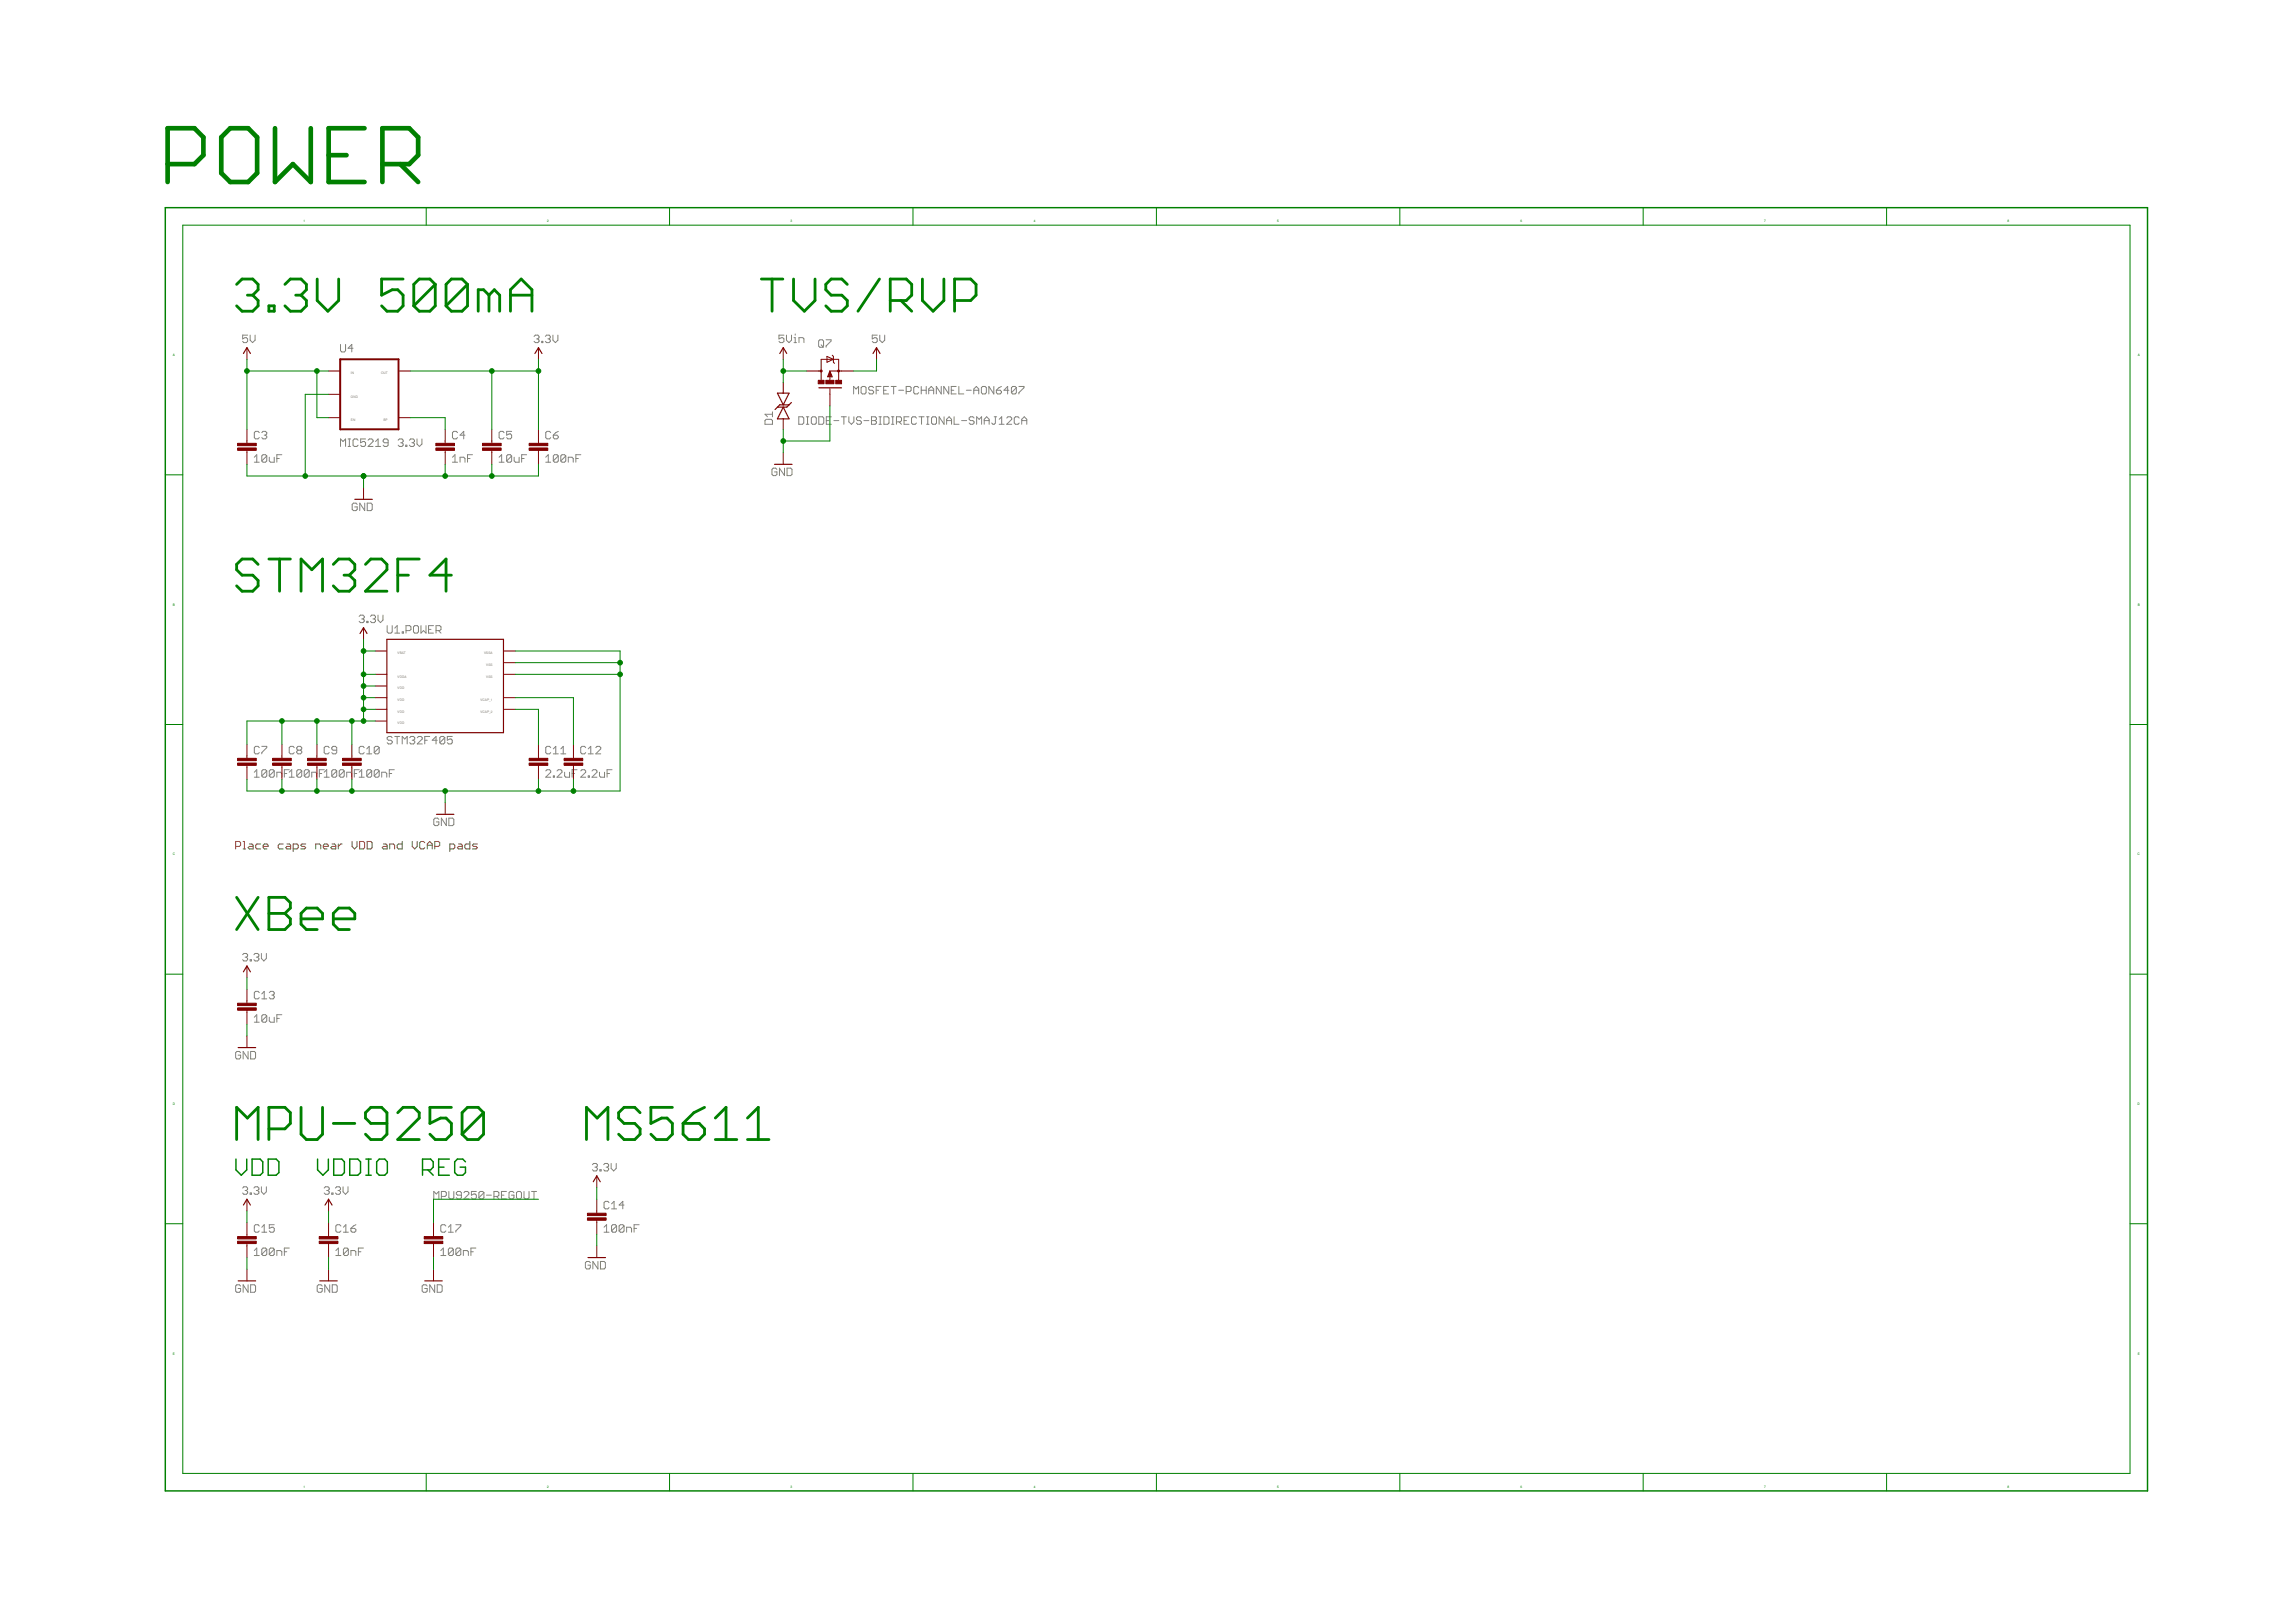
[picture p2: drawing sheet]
<svg xmlns="http://www.w3.org/2000/svg" width="500mm" height="353mm" viewBox="0 0 500 353" stroke-linecap="round" stroke-linejoin="round" font-family="sans-serif">
<defs><g id="words">
<g font-size=".7" fill="#008000">
<text x="66.1" y="48.4">1</text>
<text x="119.1" y="48.4">2</text>
<text x="172.2" y="48.4">3</text>
<text x="225.2" y="48.4">4</text>
<text x="278.2" y="48.4">5</text>
<text x="331.2" y="48.4">6</text>
<text x="384.2" y="48.4">7</text>
<text x="437.3" y="48.4">8</text>
<text x="37.7" y="77.5">A</text>
<text x="465.6" y="77.5">A</text>
<text x="37.7" y="131.8">B</text>
<text x="465.6" y="131.8">B</text>
<text x="37.7" y="186.2">C</text>
<text x="465.6" y="186.2">C</text>
<text x="37.7" y="240.5">D</text>
<text x="465.6" y="240.5">D</text>
<text x="37.7" y="294.9">E</text>
<text x="465.6" y="294.9">E</text>
<text x="66.1" y="324">1</text>
<text x="119.1" y="324">2</text>
<text x="172.2" y="324">3</text>
<text x="225.2" y="324">4</text>
<text x="278.2" y="324">5</text>
<text x="331.2" y="324">6</text>
<text x="384.2" y="324">7</text>
<text x="437.3" y="324">8</text>
</g>
<g font-size=".7" fill="#808080">
<text x="76.4" y="81.5">IN</text>
<text x="83" y="81.5">OUT</text>
<text x="76.4" y="86.6">GND</text>
<text x="76.4" y="91.7">EN</text>
<text x="83.5" y="91.7">BP</text>
<text x="86.6" y="142.5">VBAT</text>
<text x="105.5" y="142.5">VSSA</text>
<text x="86.6" y="147.6">VDDA</text>
<text x="105.9" y="145">VSS</text>
<text x="105.9" y="147.6">VSS</text>
<text x="86.6" y="150.1">VDD</text>
<text x="86.6" y="152.6">VDD</text>
<text x="86.6" y="155.2">VDD</text>
<text x="104.7" y="152.6">VCAP_1</text>
<text x="104.7" y="155.2">VCAP_2</text>
<text x="86.6" y="157.7">VDD</text>
</g>
</g></defs>
<g fill="none" stroke="#808000" stroke-width=".22">
<path d="M51.3 184.3h.8l.3-.3v-.5l-.3-.3h-.8v1.6M53 183.2h.2v1.6M53 184.8h.5M54.3 183.7h.6l.2 .3v.8h-.8l-.3-.2 .3-.3h.8M56.8 183.7h-.8l-.3 .3v.6l.3 .2h.8M57.3 184.3h1.1v-.3l-.3-.3h-.5l-.3 .3v.6l.3 .2h.5M61.7 183.7h-.8l-.3 .3v.6l.3 .2h.8M62.5 183.7h.6l.2 .3v.8h-.8l-.3-.2 .3-.3h.8M63.9 184.8h.8l.3-.2v-.6l-.3-.3h-.8v1.7M66.6 183.7h-.8l-.3 .3 .3 .3h.5l.3 .3-.3 .2h-.8M68.8 184.8v-1.1h.8l.3 .3v.8M70.4 184.3h1.1v-.3l-.3-.3h-.5l-.3 .3v.6l.3 .2h.5"/>
<path d="M72.3 183.7h.6l.2 .3v.8h-.8l-.2-.2 .2-.3h.8M73.7 183.7v1.1M74.5 183.7h-.3l-.5 .6M76.7 183.2v1.1l.5 .5 .6-.5v-1.1M78.3 183.2h.8l.3 .3v1.1l-.3 .2h-.8zM80 183.2h.8l.2 .3v1.1l-.2 .2h-.8zM83.5 183.7h.6l.2 .3v.8h-.8l-.3-.2 .3-.3h.8M84.9 184.8v-1.1h.8l.3 .3v.8M87.6 183.2v1.6h-.8l-.3-.2v-.6l.3-.3h.8M89.8 183.2v1.1l.5 .5 .6-.5v-1.1M92.5 183.5l-.3-.3h-.5l-.3 .3v1.1l.3 .2h.5l.3-.2M93.1 184.8v-1.1l.5-.5 .5 .5v1.1"/>
<path d="M93.1 184h1M94.7 184.3h.8l.3-.3v-.5l-.3-.3h-.8v1.6M98 184.8h.8l.3-.2v-.6l-.3-.3h-.8v1.7M99.9 183.7h.5l.3 .3v.8h-.8l-.3-.2 .3-.3h.8M102.3 183.2v1.6h-.8l-.3-.2v-.6l.3-.3h.8M104 183.7h-.9l-.2 .3 .2 .3h.6l.3 .3-.3 .2h-.8"/>
</g>
<g fill="none" stroke="#808080" stroke-width=".22">
<path d="M53.9 73h-1v.8l.5-.3h.3l.2 .3v.5l-.2 .3h-.6l-.2-.3M54.5 73v1.1l.5 .5 .6-.5v-1.1M74.2 75v1.3l.2 .3h.6l.3-.3v-1.3M76.9 75.8h-1.1l.8-.8v1.6M116.3 73.2l.3-.2h.6l.2 .2v.3l-.2 .3M116.9 73.8h.3M117.2 73.8l.2 .3v.2l-.2 .3h-.6l-.3-.3M118 74.3h.2v.3h-.2zM118.8 73.2l.3-.2h.5l.3 .2v.3l-.3 .3M119.3 73.8h.3M119.6 73.8l.3 .3v.2l-.3 .3h-.5l-.3-.3M120.4 73v1.1l.6 .5 .5-.5v-1.1"/>
<path d="M170.8 73h-1.1v.8l.5-.3h.3l.3 .3v.5l-.3 .3h-.6l-.2-.3M171.3 73v1.1l.6 .5 .5-.5v-1.1M173 73.5h.2v1.1M173 74.6h.5M173.2 72.7v.3M174 74.6v-1.1h.9l.2 .3v.8M178.3 74.3l.3-.3h.5l.3 .3v1l-.3 .3h-.5l-.3-.3zM178.9 75.1l.5 .5M179.9 74h1.1v.3l-1.1 1v.3M191.1 73h-1.1v.8l.5-.3h.3l.3 .3v.5l-.3 .3h-.5l-.3-.3M191.6 73v1.1l.6 .5 .5-.5v-1.1M55.4 99.5l.5-.5v1.6"/>
<path d="M56.5 94.2l-.3-.3h-.6l-.2 .3v1.1l.2 .2h.6l.3-.2M57 94.2l.3-.3h.5l.3 .3v.3l-.3 .2M57.6 94.7h.2M57.8 94.7l.3 .3v.3l-.3 .2h-.5l-.3-.2M58.1 99.3v1.1l-.3 .2h-.5l-.3-.2M58.1 99.3l-.3-.3h-.5l-.3 .3v1.1M58.1 99.3l-1.1 1.1M58.7 99.5v.9l.2 .2h.8v-1.1M60.3 99.8h.5M61.4 99h-1.1v1.6M74.2 97.2v-1.6l.5 .5 .6-.5v1.6M75.8 97.2h.5"/>
<path d="M75.8 95.6h.5M76.1 95.6v1.6M78 95.8l-.3-.2h-.5l-.3 .2v1.1l.3 .3h.5l.3-.3M79.6 95.6h-1.1v.8l.6-.3h.3l.2 .3v.5l-.2 .3h-.6l-.3-.3M80.2 95.8l.3-.2h.5l.3 .2v.3l-1.1 1.1h1.1M81.8 97.2h1.1M81.8 96.1l.6-.5v1.6M84.5 96.4h-.8l-.2-.3v-.3l.2-.2h.6l.2 .2v1.1l-.2 .3h-.6l-.2-.3M86.7 95.8l.3-.2h.5l.3 .2v.3l-.3 .3M87.3 96.4h.2M87.5 96.4l.3 .3v.2l-.3 .3h-.5l-.3-.3M88.4 96.9h.2v.3h-.2z"/>
<path d="M89.2 95.8l.3-.2h.5l.3 .2v.3l-.3 .3M89.7 96.4h.3M90 96.4l.3 .3v.2l-.3 .3h-.5l-.3-.3M90.8 95.6v1.1l.6 .5 .5-.5v-1.1M98.6 99.5l.5-.5v1.6M99.7 94.2l-.3-.3h-.6l-.2 .3v1.1l.2 .2h.6l.3-.2M101.3 94.7h-1.1l.8-.8v1.6M101.8 99.8h.6M102.9 99h-1.1v1.6M108.7 99.5l.6-.5v1.6M109.8 94.2l-.3-.3h-.5l-.3 .3v1.1l.3 .2h.5l.3-.2M111.4 99.3v1.1l-.2 .2h-.6l-.2-.2"/>
<path d="M111.4 99.3l-.2-.3h-.6l-.2 .3v1.1M111.4 93.9h-1v.8l.5-.2h.3l.2 .2v.6l-.2 .2h-.6l-.2-.2M111.4 99.3l-1 1.1M112 99.5v.9l.3 .2h.8v-1.1M113.6 99.8h.6M114.7 99h-1.1v1.6M118.9 99.5l.5-.5v1.6M120 94.2l-.3-.3h-.6l-.2 .3v1.1l.2 .2h.6l.3-.2M120.5 94.7h.8l.3 .3v.3l-.3 .2h-.5l-.3-.2zM121.6 99.3v1.1l-.3 .2h-.5l-.3-.2M121.6 99.3l-.3-.3h-.5l-.3 .3v1.1M121.6 99.3l-1.1 1.1"/>
<path d="M121.6 93.9l-.5 .3-.6 .5M123.2 99.3v1.1l-.2 .2h-.6l-.2-.2M123.2 99.3l-.2-.3h-.6l-.2 .3v1.1M123.2 99.3l-1 1.1M125.4 99.8h.6M126.5 99h-1.1v1.6M166.6 91.6l.3-.3h1.1l.3 .3v.8h-1.7zM168.3 89.7v1M168.3 90.2h-1.7l.6 .5M174 90.7h.8l.3 .3v1.1l-.3 .3h-.8zM175.6 92.4h.6M175.6 90.7h.6"/>
<path d="M175.9 90.7v1.7M176.7 91l.3-.3h.5l.3 .3v1.1l-.3 .3h-.5l-.3-.3zM178.4 90.7h.8l.2 .3v1.1l-.2 .3h-.8zM180 91.6h.5M181.1 90.7h-1.1v1.7h1.1M181.6 91.6h1.1M183.3 90.7h1M183.8 90.7v1.7M184.9 90.7v1.1l.5 .6 .6-.6v-1.1M185.9 85.8v-1.7l.6 .6 .5-.6v1.7M187.6 84.4l.2-.3h.6l.2 .3v1.1l-.2 .3h-.6l-.2-.3zM187.6 91l-.3-.3h-.5l-.3 .3v.3l.3 .3h.5l.3 .2v.3l-.3 .3h-.5l-.3-.3"/>
<path d="M188.2 91.6h1.1M189.8 90.7h.8l.3 .3v.3l-.3 .3 .3 .2v.3l-.3 .3h-.8zM189.8 91.6h.8M190.3 84.4l-.3-.3h-.5l-.3 .3v.3l.3 .3h.5l.3 .2v.3l-.3 .3h-.5l-.3-.3M190.8 85h.6M191.5 92.4h.5M191.5 90.7h.5M191.7 90.7v1.7M191.9 84.1h-1.1v1.7M192.5 85h.5M192.5 90.7h.9l.2 .3v1.1l-.2 .3h-.9zM193.5 84.1h-1v1.7h1"/>
<path d="M194.1 84.1h1.1M194.2 92.4h.5M194.2 90.7h.5M194.5 90.7v1.7M194.6 84.1v1.7M195.3 91.8h.8l.3-.2v-.6l-.3-.3h-.8v1.7M195.7 85h1.1M195.8 91.8l.6 .6M196.9 91.6h.5M197.4 85.2h.8l.3-.2v-.6l-.3-.3h-.8v1.7M198 90.7h-1.1v1.7h1.1M199.6 91l-.3-.3h-.5l-.3 .3v1.1l.3 .3h.5l.3-.3"/>
<path d="M200.1 84.4l-.3-.3h-.5l-.3 .3v1.1l.3 .3h.5l.3-.3M200.2 90.7h1.1M200.7 85h1M200.7 84.1v1.7M200.7 90.7v1.7M201.7 84.1v1.7M201.8 92.4h.6M201.8 90.7h.6M202.1 90.7v1.7M202.3 85h1.1M202.3 85.8v-1.1l.5-.6 .6 .6v1.1M202.9 91l.3-.3h.5l.3 .3v1.1l-.3 .3h-.5l-.3-.3z"/>
<path d="M205 84.1v1.7l-1.1-1.7v1.7M205.6 90.7v1.7l-1-1.7v1.7M206.2 91.6h1.1M206.2 92.4v-1.1l.5-.6 .6 .6v1.1M206.7 84.1v1.7l-1.1-1.7v1.7M207.2 85h.6M207.8 90.7v1.7h1.1M208.3 84.1h-1.1v1.7h1.1M208.9 84.1v1.7h1M209.5 91.6h1M210.5 85h1.1M212.1 85.8v-1.1l.6-.6 .5 .6v1.1"/>
<path d="M212.1 85h1.1M212.2 91l-.3-.3h-.5l-.3 .3v.3l.3 .3h.5l.3 .2v.3l-.3 .3h-.5l-.3-.3M212.7 92.4v-1.7l.6 .6 .5-.6v1.7M214 84.1h.6l.2 .3v1.1l-.2 .3h-.6l-.2-.3v-1.1zM214.4 91.6h1.1M214.4 92.4v-1.1l.5-.6 .6 .6v1.1M216.5 84.1v1.7l-1.1-1.7v1.7M216.6 90.7h.5M216.8 90.7v1.4l-.2 .3h-.3l-.3-.3M217 85h.8l.3 .2v.3l-.3 .3h-.5l-.3-.3zM217.6 92.4h1.1M217.6 91.3l.6-.6v1.7"/>
<path d="M218.1 84.1l-.5 .3-.6 .6M219.3 91l.2-.3h.6l.3 .3v.3l-1.1 1.1h1.1M219.8 85h-1.1l.8-.9v1.7M221.4 84.4l-.3-.3h-.5l-.3 .3v1.1M221.4 84.4v1.1l-.3 .3h-.5l-.3-.3M221.4 84.4l-1.1 1.1M221.9 84.1h1.1v.3l-1.1 1.1v.3M222 91l-.3-.3h-.5l-.3 .3v1.1l.3 .3h.5l.3-.3M222.5 91.6h1.1M222.5 92.4v-1.1l.6-.6 .5 .6v1.1M55.4 100.6h1.1M77.8 109.8l-.3-.3h-.5l-.3 .3v1.1l.3 .3h.5l.3-.3v-.5h-.5"/>
<path d="M79.4 109.5v1.7l-1-1.7v1.7M80 109.5h.8l.3 .3v1.1l-.3 .3h-.8zM98.6 100.6h1.1M100.2 100.6v-1.1h.8l.3 .3v.8M108.7 100.6h1.1M118.9 100.6h1.1M123.8 100.6v-1.1h.8l.3 .3v.8M169.2 102.2l-.2-.3h-.6l-.3 .3v1.1l.3 .2h.6l.2-.2v-.6h-.5M170.9 101.9v1.6l-1.1-1.6v1.6M171.4 101.9h.8l.3 .3v1.1l-.3 .2h-.8zM78.2 134.2l.3-.3h.6l.2 .3v.3l-.2 .2M78.8 134.7h.3"/>
<path d="M79.1 134.7l.2 .3v.3l-.2 .3h-.6l-.3-.3M79.9 135.3h.3v.3h-.3zM80.7 134.2l.3-.3h.5l.3 .3v.3l-.3 .2M81.2 134.7h.3M81.5 134.7l.3 .3v.3l-.3 .3h-.5l-.3-.3M82.3 133.9v1.1l.6 .6 .5-.6v-1.1M84.3 136.2v1.4l.3 .2h.6l.2-.2v-1.4M86 136.8l.5-.6v1.6M86 137.8h1.1M87.6 137.6h.3v.2h-.3zM88.4 137.3h.8l.3-.3v-.5l-.3-.3h-.8v1.6M90.1 136.5l.2-.3h.6l.2 .3v1.1l-.2 .2h-.6l-.2-.2z"/>
<path d="M91.7 136.2v1.6l.5-.5 .6 .5v-1.6M93.3 137h.6M94.4 136.2h-1.1v1.6h1.1M95 137.3h.8l.3-.3v-.5l-.3-.3h-.8v1.6M95.5 137.3l.6 .5M55.4 168.1l.5-.5v1.6M55.4 169.2h1.1M56.5 162.8l-.3-.3h-.6l-.2 .3v1.1l.2 .2h.6l.3-.2M57 162.5h1.1v.3l-1.1 1.1v.2M58.1 167.9l-.3-.3h-.5l-.3 .3v1M58.1 167.9v1l-.3 .3h-.5l-.3-.3M58.1 167.9l-1.1 1"/>
<path d="M59.7 167.9l-.2-.3h-.6l-.2 .3v1M59.7 167.9v1l-.2 .3h-.6l-.2-.3M59.7 167.9l-1 1M60.3 169.2v-1.1h.8l.3 .3v.8M61.9 168.4h.6M63 169.2h1.1M63 168.1l.5-.5v1.6M63 167.6h-1.1v1.6M64.1 162.8l-.3-.3h-.5l-.3 .3v1.1l.3 .2h.5l.3-.2M64.9 163.3l-.3-.3v-.2l.3-.3h.5l.3 .3v.2l-.3 .3M64.9 163.3l-.3 .3v.3l.3 .2h.5l.3-.2v-.3l-.3-.3M64.9 163.3h.5"/>
<path d="M65.7 167.9v1l-.3 .3h-.5l-.3-.3M65.7 167.9l-.3-.3h-.5l-.3 .3v1M65.7 167.9l-1.1 1M67.4 167.9v1l-.3 .3h-.6l-.2-.3M67.4 167.9l-.3-.3h-.6l-.2 .3v1M67.4 167.9l-1.1 1M67.9 169.2v-1.1h.8l.3 .3v.8M69.6 168.4h.5M70.6 169.2h1.1M70.6 168.1l.6-.5v1.6M70.6 167.6h-1v1.6M71.7 162.8l-.3-.3h-.5l-.3 .3v1.1l.3 .2h.5l.3-.2"/>
<path d="M73.3 167.9v1l-.2 .3h-.6l-.2-.3M73.3 167.9l-.2-.3h-.6l-.2 .3v1M73.3 163.3h-.8l-.2-.3v-.2l.2-.3h.6l.2 .3v1.1l-.2 .2h-.6l-.2-.2M73.3 167.9l-1 1M75 167.9v1l-.3 .3h-.5l-.3-.3M75 167.9l-.3-.3h-.5l-.3 .3v1M75 167.9l-1.1 1M75.5 169.2v-1.1h.8l.3 .3v.8M77.2 168.4h.5M78.2 169.2h1.1M78.2 168.1l.6-.5v1.6M78.3 167.6h-1.1v1.6"/>
<path d="M79.3 162.8l-.2-.3h-.6l-.3 .3v1.1l.3 .2h.6l.2-.2M79.9 164.1h1.1M79.9 163l.5-.5v1.6M81 167.9v1l-.3 .3h-.5l-.3-.3M81 167.9l-.3-.3h-.5l-.3 .3v1M81 167.9l-1.1 1M82.6 167.9v1l-.3 .3h-.5l-.3-.3M82.6 167.9l-.3-.3h-.5l-.3 .3v1M82.6 162.8l-.3-.3h-.5l-.3 .3v1.1M82.6 162.8v1.1l-.3 .2h-.5l-.3-.2M82.6 167.9l-1.1 1M82.6 162.8l-1.1 1.1"/>
<path d="M83.1 169.2v-1.1h.9l.2 .3v.8M84.8 168.4h.5M85.4 160.6l-.2-.3h-.6l-.3 .3v.3l.3 .3h.6l.2 .2v.3l-.2 .3h-.6l-.3-.3M85.9 167.6h-1.1v1.6M86 160.3h1.1M86.5 160.3v1.7M87.6 162v-1.7l.6 .6 .5-.6v1.7M89.2 160.6l.3-.3h.6l.2 .3v.3l-.2 .3M89.8 161.2h.3M90.1 161.2l.2 .2v.3l-.2 .3h-.6l-.3-.3M90.9 160.6l.3-.3h.5l.3 .3v.3l-1.1 1.1h1.1M92.5 161.2h.6"/>
<path d="M93.6 160.3h-1.1v1.7M95.2 161.2h-1.1l.9-.9v1.7M95.6 178.4l-.3-.3h-.5l-.3 .3v1.1l.3 .2h.5l.3-.2v-.6h-.6M96.9 160.6l-.3-.3h-.5l-.3 .3v1.1M96.9 160.6v1.1l-.3 .3h-.5l-.3-.3M96.9 160.6l-1.1 1.1M97.2 178.1v1.6l-1.1-1.6v1.6M97.8 178.1h.8l.2 .3v1.1l-.2 .2h-.8zM98.5 160.3h-1.1v.9l.8-.3 .3 .3v.5l-.3 .3h-.5l-.3-.3M118.9 167.9l.2-.3h.6l.3 .3v.2l-1.1 1.1h1.1M120 162.8l-.3-.3h-.6l-.2 .3v1.1l.2 .2h.6l.3-.2M120.5 168.9h.3v.3h-.3z"/>
<path d="M120.5 164.1h1.1M120.5 163l.6-.5v1.6M121.3 167.9l.3-.3h.6l.2 .3v.2l-1.1 1.1h1.1M122.2 164.1h1M122.2 163l.5-.5v1.6M123 168.1v.8l.2 .3h.9v-1.1M124.6 168.4h.5M125.7 167.6h-1.1v1.6M126.5 167.9l.3-.3h.5l.3 .3v.2l-1.1 1.1h1.1M127.6 162.8l-.3-.3h-.5l-.3 .3v1.1l.3 .2h.5l.3-.2M128.1 168.9h.3v.3h-.3zM128.1 164.1h1.1"/>
<path d="M128.1 163l.6-.5v1.6M128.9 167.9l.3-.3h.6l.2 .3v.2l-1.1 1.1h1.1M129.8 162.8l.2-.3h.6l.3 .3v.2l-1.1 1.1h1.1M130.6 168.1v.8l.3 .3h.8v-1.1M132.2 168.4h.6M133.3 167.6h-1.1v1.6M52.9 207.9l.2-.3h.6l.2 .3v.2l-.2 .3M53.4 208.4h.3M53.7 208.4l.2 .3v.2l-.2 .3h-.6l-.2-.3M54.5 208.9h.3v.3h-.3zM55.3 207.9l.3-.3h.5l.3 .3v.2l-.3 .3M55.8 208.4h.3"/>
<path d="M56.1 208.4l.3 .3v.2l-.3 .3h-.5l-.3-.3M56.5 216.1l-.3-.3h-.6l-.2 .3v1.1l.2 .3h.6l.3-.3M56.9 207.6v1.1l.6 .5 .5-.5v-1.1M57 216.4l.6-.6v1.7M57 217.5h1.1M58.7 216.1l.2-.3h.6l.2 .3v.3l-.2 .2M59.2 216.6h.3M59.5 216.6l.2 .3v.3l-.2 .3h-.6l-.2-.3M52.4 229.2l-.3-.3h-.5l-.3 .3v1.1l.3 .2h.5l.3-.2v-.6h-.5M54 228.9v1.6l-1-1.6v1.6M54.6 228.9h.8l.3 .3v1.1l-.3 .2h-.8zM55.4 221.5l.5-.6v1.6"/>
<path d="M55.4 222.5h1.1M58.1 221.2l-.3-.3h-.5l-.3 .3v1.1M58.1 221.2v1.1l-.3 .2h-.5l-.3-.2M58.1 221.2l-1.1 1.1M58.7 221.5v.8l.2 .2h.8v-1M60.3 221.7h.5M61.4 220.9h-1.1v1.6M52.9 258.7l.2-.3h.6l.2 .3v.2l-.2 .3M53.4 259.2h.3M53.7 259.2l.2 .3v.2l-.2 .3h-.6l-.2-.3M54.5 259.7h.3v.3h-.3zM55.3 258.7l.3-.3h.5l.3 .3v.2l-.3 .3"/>
<path d="M55.8 259.2h.3M56.1 259.2l.3 .3v.2l-.3 .3h-.5l-.3-.3M56.9 258.4v1.1l.6 .5 .5-.5v-1.1M70.6 258.7l.3-.3h.5l.3 .3v.2l-.3 .3M71.2 259.2h.2M71.4 259.2l.3 .3v.2l-.3 .3h-.5l-.3-.3M72.3 259.7h.2v.3h-.2zM73.1 258.7l.2-.3h.6l.3 .3v.2l-.3 .3M73.6 259.2h.3M73.9 259.2l.3 .3v.2l-.3 .3h-.6l-.2-.3M74.7 258.4v1.1l.5 .5 .6-.5v-1.1M97.8 259.4v1.4l.2 .2h.6l.2-.2v-1.4"/>
<path d="M101 259.7l.3-.3h.6l.2 .3v.2l-1.1 1.1h1.1M103.8 259.4h-1.1v.8l.8-.3 .3 .3v.6l-.3 .2h-.5l-.3-.2M105.4 259.7l-.3-.3h-.5l-.3 .3v1.1M105.4 259.7v1.1l-.3 .2h-.5l-.3-.2M105.4 259.7l-1.1 1.1M110.3 259.4h-1.1v1.6h1.1M112 259.7l-.3-.3h-.6l-.2 .3v1.1l.2 .2h.6l.3-.2v-.6h-.6M112.8 259.4h.5l.3 .3v1.1l-.3 .2h-.5l-.3-.2v-1.1zM114.1 259.4v1.4l.3 .2h.6l.2-.2v-1.4M115.8 259.4h1.1M116.3 259.4v1.6M129 253.6l.3-.3h.6l.2 .3v.3l-.2 .2"/>
<path d="M129.6 254.1h.3M129.9 254.1l.2 .3v.3l-.2 .2h-.6l-.3-.2M130.7 254.7h.2v.2h-.2zM131.5 253.6l.3-.3h.5l.3 .3v.3l-.3 .2M132 254.1h.3M132.3 254.1l.3 .3v.3l-.3 .2h-.5l-.3-.2M133.1 253.3v1.1l.6 .5 .5-.5v-1.1M52.4 280l-.3-.3h-.5l-.3 .3v1.1l.3 .2h.5l.3-.2v-.6h-.5M54 279.7v1.6l-1-1.6v1.6M54.6 279.7h.8l.3 .3v1.1l-.3 .2h-.8zM55.4 272.3l.5-.6v1.6M55.4 273.3h1.1"/>
<path d="M56.5 266.9l-.3-.3h-.6l-.2 .3v1.1l.2 .3h.6l.3-.3M57 268.3h1.1M57 267.2l.6-.6v1.7M58.1 272v1.1l-.3 .2h-.5l-.3-.2M58.1 272l-.3-.3h-.5l-.3 .3v1.1M58.1 272l-1.1 1.1M59.7 272v1.1l-.2 .2h-.6l-.2-.2M59.7 272l-.2-.3h-.6l-.2 .3v1.1M59.7 266.6h-1v.8l.5-.2h.3l.2 .2v.6l-.2 .3h-.6l-.2-.3M59.7 272l-1 1.1M60.3 273.3v-1h.8l.3 .2v.8M61.9 272.5h.6"/>
<path d="M63 271.7h-1.1v1.6M70.2 280l-.3-.3h-.5l-.3 .3v1.1l.3 .2h.5l.3-.2v-.6h-.6M71.8 279.7v1.6l-1.1-1.6v1.6M72.4 279.7h.8l.2 .3v1.1l-.2 .2h-.8zM73.2 273.3h1.1M73.2 272.3l.5-.6v1.6M74.3 266.9l-.3-.3h-.6l-.2 .3v1.1l.2 .3h.6l.3-.3M74.8 268.3h1.1M74.8 267.2l.5-.6v1.7M75.9 272v1.1l-.3 .2h-.5l-.3-.2M75.9 272l-.3-.3h-.5l-.3 .3v1.1M75.9 272l-1.1 1.1"/>
<path d="M76.4 273.3v-1h.9l.2 .2v.8M76.4 267.4h.9l.2 .3v.3l-.2 .3h-.6l-.3-.3zM77.5 266.6l-1.1 .8M78.1 272.5h.5M79.2 271.7h-1.1v1.6M93 280l-.2-.3h-.6l-.3 .3v1.1l.3 .2h.6l.2-.2v-.6h-.5M94.5 261v-1.6l.5 .5 .6-.5v1.6M94.7 279.7v1.6l-1.1-1.6v1.6M95.2 279.7h.8l.3 .3v1.1l-.3 .2h-.8zM96 273.3h1.1M96 272.3l.6-.6v1.6M96.1 260.5h.8l.3-.3v-.5l-.3-.3h-.8v1.6"/>
<path d="M97.1 266.9l-.3-.3h-.5l-.3 .3v1.1l.3 .3h.5l.3-.3M97.7 268.3h1M97.7 267.2l.5-.6v1.7M98.7 272v1.1l-.2 .2h-.6l-.2-.2M98.7 272l-.2-.3h-.6l-.2 .3v1.1M98.7 272l-1 1.1M99.3 266.6h1.1v.3l-1.1 1.1v.3M100.4 272v1.1l-.3 .2h-.5l-.3-.2M100.4 272l-.3-.3h-.5l-.3 .3v1.1M100.4 272l-1.1 1.1M100.5 260.2h-.8l-.3-.3v-.2l.3-.3h.5l.3 .3v1.1l-.3 .2h-.5l-.3-.2M100.9 273.3v-1h.8l.3 .2v.8"/>
<path d="M102.6 272.5h.5M103.7 271.7h-1.1v1.6M106 260.2h1M107.6 260.5h.8l.3-.3v-.5l-.3-.3h-.8v1.6M108.1 260.5l.6 .5M109.2 260.2h.6M128.6 274.9l-.3-.3h-.5l-.3 .3v1.1l.3 .3h.5l.3-.3v-.6h-.5M130.2 274.6v1.7l-1.1-1.7v1.7M130.8 274.6h.8l.3 .3v1.1l-.3 .3h-.8zM131.6 267.2l.5-.6v1.7M131.6 268.3h1.1M132.7 261.8l-.3-.2h-.6l-.2 .2v1.1l.2 .3h.6l.3-.3"/>
<path d="M133.2 263.2h1.1M133.2 262.1l.6-.5v1.6M134.3 266.9v1.1l-.3 .3h-.5l-.3-.3M134.3 266.9l-.3-.3h-.5l-.3 .3v1.1M134.3 266.9l-1.1 1.1M135.9 266.9v1.1l-.2 .3h-.6l-.2-.3M135.9 266.9l-.2-.3h-.6l-.2 .3v1.1M135.9 266.9l-1 1.1M135.9 262.4h-1l.8-.8v1.6M136.5 268.3v-1.1h.8l.3 .2v.9M138.1 267.4h.6M139.2 266.6h-1.1v1.7"/>
</g>
<g fill="none" stroke="#800000" stroke-width=".25">
<path d="M53 77l.8-1.3 .7 1.3M116.5 77l.8-1.3 .7 1.3M169.8 77l.8-1.3 .8 1.3M190.2 77l.7-1.3 .8 1.3M169.3 85.6h2.6l-1.3 2.5zM170.6 88.6l1.3 2.6h-2.6zM170.6 83.3v2.3M171.9 88.1h-2.1l-1 1.1M172.4 87.6l-1 1h-2.1M178.4 84.4h4.9M77.3 108.7h3.8M168.7 101.1h3.8"/>
<path d="M78.4 137.9l.8-1.2 .7 1.2M84.3 139.2h25.4v20.3h-25.4zM95.1 177.3h3.8M53 211.6l.8-1.3 .7 1.3M51.9 228.1h3.8M129.2 257.3l.8-1.3 .7 1.3M51.9 278.9h3.8M53 262.4l.8-1.3 .7 1.3M69.7 278.9h3.8M70.8 262.4l.8-1.3 .7 1.3M92.5 278.9h3.8M128.1 273.8h3.8"/>
</g>
<g fill="none" stroke="#800000" stroke-width=".22">
<path d="M53.8 75.7v2.5M117.3 75.7v2.5M170.6 75.7v2.5M180.1 77.6l1.4 .6-1.4 .7zM181.3 77.3l.2 .3v1.3l.3 .2M190.9 75.7v2.5M53.8 93.5v3M53.8 98v3.1M71.6 80.8h2.5M71.6 85.9h2.5M71.6 90.9h2.5M86.8 80.8h2.5"/>
<path d="M86.8 90.9h2.5M97 93.5v3M97 98v3.1M107.1 93.5v3M107.1 98v3.1M117.3 93.5v3M117.3 98v3.1M170.6 91.2v2.3M170.6 98.6v2.5M175.7 80.8h3.2M178.9 82.8v-4.6h3.8v4.6M180.8 80.8h5"/>
<path d="M180.8 80.8l.5 1.2h-1zM180.8 81.9v.9M180.8 84.6v3.8M79.2 106.2v2.5M79.2 136.7v2.5M81.7 141.7h2.6M81.7 146.8h2.6M81.7 149.4h2.6M81.7 151.9h2.6M81.7 154.4h2.6M81.7 157h2.6M109.7 141.7h2.5"/>
<path d="M109.7 146.8h2.5M109.7 144.3h2.5M109.7 151.9h2.5M109.7 154.4h2.5M53.8 162.1v3M53.8 166.6v3.1M61.4 162.1v3M61.4 166.6v3.1M69 162.1v3M69 166.6v3.1M76.6 162.1v3M76.6 166.6v3.1"/>
<path d="M97 174.8v2.5M117.3 162.1v3M117.3 166.6v3.1M124.9 162.1v3M124.9 166.6v3.1M53.8 210.3v2.6M53.8 215.4v3M53.8 219.9v3.1M53.8 225.5v2.6M130 256v2.6M53.8 261.1v2.5M53.8 266.2v3"/>
<path d="M53.8 270.7v3.1M53.8 276.3v2.6M71.6 261.1v2.5M71.6 266.2v3M71.6 270.7v3.1M71.6 276.3v2.6M94.4 266.2v3M94.4 270.7v3.1M94.4 276.3v2.6M130 261.1v3M130 265.7v3M130 271.3v2.5"/>
</g>
<g fill="#800000" stroke="#800000" stroke-width=".22">
<path d="M115.3 96.5h4v.5h-4z"/>
<path d="M115.3 97.5h4v.5h-4z"/>
<path d="M94.9 96.5h4.1v.5h-4.1z"/>
<path d="M94.9 97.5h4.1v.5h-4.1z"/>
<path d="M51.8 269.2h4v.5h-4z"/>
<path d="M51.8 270.2h4v.5h-4z"/>
<path d="M51.8 218.4h4v.5h-4z"/>
<path d="M51.8 219.4h4v.5h-4z"/>
<path d="M51.8 165.1h4v.5h-4z"/>
<path d="M51.8 166.1h4v.5h-4z"/>
<path d="M59.4 165.1h4v.5h-4z"/>
<path d="M59.4 166.1h4v.5h-4z"/>
<path d="M67 165.1h4.1v.5h-4.1z"/>
<path d="M67 166.1h4.1v.5h-4.1z"/>
<path d="M74.6 165.1h4.1v.5h-4.1z"/>
<path d="M74.6 166.1h4.1v.5h-4.1z"/>
<path d="M115.3 165.1h4v.5h-4z"/>
<path d="M115.3 166.1h4v.5h-4z"/>
<path d="M122.9 165.1h4v.5h-4z"/>
<path d="M122.9 166.1h4v.5h-4z"/>
<path d="M128 264.1h4v.5h-4z"/>
<path d="M128 265.2h4v.5h-4z"/>
<path d="M182 82.8h1.3v.8h-1.3z"/>
<path d="M178.2 82.8h1.3v.8h-1.3z"/>
<path d="M179.9 82.8h1.8v.8h-1.8z"/>
<path d="M92.4 269.2h4.1v.5h-4.1z"/>
<path d="M92.4 270.2h4.1v.5h-4.1z"/>
<path d="M69.5 269.2h4.1v.5h-4.1z"/>
<path d="M69.5 270.2h4.1v.5h-4.1z"/>
<path d="M51.8 96.5h4v.5h-4z"/>
<path d="M51.8 97.5h4v.5h-4z"/>
<path d="M105.1 96.5h4.1v.5h-4.1z"/>
<path d="M105.1 97.5h4.1v.5h-4.1z"/>
</g>
<g fill="none" stroke="#800000" stroke-width=".42">
<path d="M74.1 78.2h12.7v15.3h-12.7z"/>
<circle cx="178.9" cy="80.8" r=".13"/>
<circle cx="182.7" cy="80.8" r=".13"/>
</g>
<path d="M180.8 81.7v.2h-.3l.3-.9 .2 .9" fill="none" stroke="#800000" stroke-width=".32"/>
<g fill="none" stroke="#008000" stroke-width=".61">
<path d="M51.5 61.9l1.2-1.2h2.4l1.1 1.2v1.2l-1.1 1.2M53.9 64.3h1.2M55.1 64.3l1.1 1.1v1.2l-1.1 1.2h-2.4l-1.2-1.2M58.6 66.6h1.1v1.2h-1.1zM62.1 61.9l1.1-1.2h2.4l1.1 1.2v1.2l-1.1 1.2M64.4 64.3h1.2M65.6 64.3l1.1 1.1v1.2l-1.1 1.2h-2.4l-1.1-1.2M69.1 60.7v4.7l2.3 2.4 2.4-2.4v-4.7M87.8 60.7h-4.7v3.6l2.3-1.2h1.2l1.2 1.2v2.3l-1.2 1.2h-2.3l-1.2-1.2M94.8 61.9l-1.2-1.2h-2.3l-1.2 1.2v4.7M94.8 61.9v4.7l-1.2 1.2h-2.3l-1.2-1.2M94.8 61.9l-4.7 4.7"/>
<path d="M101.8 61.9l-1.2-1.2h-2.3l-1.1 1.2v4.7M101.8 61.9v4.7l-1.2 1.2h-2.3l-1.1-1.2M101.8 61.9l-4.6 4.7M106.5 64.3l-1.2-1.2h-1.1v4.7M106.5 64.3v3.5M106.5 64.3l1.2-1.2 1.1 1.2v3.5M111.2 64.3h4.7M111.2 67.8v-4.7l2.3-2.4 2.4 2.4v4.7M165.8 60.7h4.7M168.2 60.7v7.1M172.8 60.7v4.7l2.4 2.4 2.3-2.4v-4.7M184.6 61.9l-1.2-1.2h-2.4l-1.1 1.2v1.2l1.1 1.2h2.4l1.2 1.1v1.2l-1.2 1.2h-2.4l-1.1-1.2"/>
<path d="M191.6 60.7l-4.7 7.1M193.9 65.4h3.5l1.2-1.1v-2.4l-1.2-1.2h-3.5v7.1M196.2 65.4l2.4 2.4M200.9 60.7v4.7l2.3 2.4 2.4-2.4v-4.7M207.9 65.4h3.5l1.2-1.1v-2.4l-1.2-1.2h-3.5v7.1M56.2 122.9l-1.1-1.2h-2.4l-1.2 1.2v1.1l1.2 1.2h2.4l1.1 1.2v1.2l-1.1 1.1h-2.4l-1.2-1.1M58.6 121.7h4.6M60.9 121.7v7M65.6 128.7v-7l2.3 2.3 2.4-2.3v7M72.6 122.9l1.2-1.2h2.3l1.2 1.2v1.1l-1.2 1.2M74.9 125.2h1.2M76.1 125.2l1.2 1.2v1.2l-1.2 1.1h-2.3l-1.2-1.1"/>
<path d="M79.6 122.9l1.2-1.2h2.3l1.2 1.2v1.1l-4.7 4.7h4.7M86.6 125.2h2.4M91.3 121.7h-4.7v7M98.3 125.2h-4.7l3.6-3.5v7M51.5 195.4l4.7 7M56.2 195.4l-4.7 7M58.6 195.4h3.5l1.1 1.1v1.2l-1.1 1.2 1.1 1.1v1.2l-1.1 1.2h-3.5zM58.6 198.9h3.5M65.6 200h4.7v-1.1l-1.2-1.2h-2.4l-1.1 1.2v2.3l1.1 1.2h2.4M72.6 200h4.7v-1.1l-1.2-1.2h-2.3l-1.2 1.2v2.3l1.2 1.2h2.3M51.5 248.1v-7l2.4 2.3 2.3-2.3v7M58.6 245.8h3.5l1.1-1.2v-2.3l-1.1-1.2h-3.5v7"/>
<path d="M65.6 241.1v5.8l1.1 1.2h2.4l1.2-1.2v-5.8M72.6 244.6h4.7M84.3 244.6h-3.5l-1.2-1.2v-1.1l1.2-1.2h2.3l1.2 1.2v4.6l-1.2 1.2h-2.3l-1.2-1.2M86.6 242.3l1.2-1.2h2.3l1.2 1.2v1.1l-4.7 4.7h4.7M98.3 241.1h-4.7v3.5l2.4-1.2h1.2l1.1 1.2v2.3l-1.1 1.2h-2.4l-1.2-1.2M105.3 242.3l-1.1-1.2h-2.4l-1.2 1.2v4.6M105.3 242.3v4.6l-1.1 1.2h-2.4l-1.2-1.2M105.3 242.3l-4.7 4.6M127.7 248.1v-7l2.4 2.3 2.3-2.3v7M139.4 242.3l-1.1-1.2h-2.4l-1.2 1.2v1.1l1.2 1.2h2.4l1.1 1.2v1.1l-1.1 1.2h-2.4l-1.2-1.2M146.5 241.1h-4.7v3.5l2.3-1.2h1.2l1.2 1.2v2.3l-1.2 1.2h-2.4l-1.1-1.2M148.8 244.6h3.5l1.2 1.2v1.1l-1.2 1.2h-2.3l-1.2-1.2z"/>
<path d="M153.5 241.1l-2.4 1.2-2.3 2.3M155.8 248.1h4.7M155.8 243.4l2.3-2.3v7M162.8 248.1h4.7M162.8 243.4l2.4-2.3v7"/>
</g>
<path d="M36.5 35.7h5.9l1.9-1.9v-3.9l-1.9-2h-5.9v11.7M50.1 27.9h4l1.9 2v7.8l-1.9 1.9h-4l-1.9-1.9v-7.8zM59.9 27.9v11.7l3.9-3.9 3.9 3.9v-11.7M71.6 33.8h3.9M79.4 27.9h-7.8v11.7h7.8M83.3 35.7h5.8l2-1.9v-3.9l-2-2h-5.8v11.7M87.2 35.7l3.9 3.9" fill="none" stroke="#008000" stroke-width="1"/>
<g fill="none" stroke="#008000" stroke-width=".32">
<path d="M36 45.2h431.8v279.4h-431.8zM51.4 252.3v2.4l1.2 1.2 1.1-1.2v-2.4M54.9 252.3h1.8l.5 .6v2.4l-.5 .6h-1.8zM58.4 252.3h1.8l.5 .6v2.4l-.5 .6h-1.8zM69.2 252.3v2.4l1.1 1.2 1.2-1.2v-2.4M72.7 252.3h1.7l.6 .6v2.4l-.6 .6h-1.7zM76.2 252.3h1.7l.6 .6v2.4l-.6 .6h-1.7zM79.7 255.9h1.2M79.7 252.3h1.2M80.3 252.3v3.6M82.6 252.3h1.2l.6 .6v2.4l-.6 .6h-1.2l-.6-.6v-2.4zM92 254.7h1.8l.6-.6v-1.2l-.6-.6h-1.8v3.6"/>
<path d="M93.2 254.7l1.2 1.2M95.5 254.1h1.2M97.9 252.3h-2.4v3.6h2.4M101.4 252.9l-.6-.6h-1.2l-.6 .6v2.4l.6 .6h1.2l.6-.6v-1.2h-1.2"/>
</g>
<g fill="none" stroke="#008000" stroke-width=".22">
<path d="M39.8 49h424.2v271.8h-424.2zM92.8 45.2v3.8M145.8 45.2v3.8M198.9 45.2v3.8M251.9 45.2v3.8M304.9 45.2v3.8M357.9 45.2v3.8M410.9 45.2v3.8M53.8 78.2v15.3M117.3 78.2v15.3M170.6 78.2v5.1M190.9 78.2v2.6h-5.1"/>
<path d="M53.8 80.8h17.8M69 80.8v10.1h2.6M71.6 85.9h-5.1v17.7M89.3 90.9h7.7v2.6M89.3 80.8h28M107.1 80.8v12.7M170.6 93.5v5.1M170.6 80.8h5.1M180.8 88.4v7.6h-10.2M36 103.4h3.8M53.8 101.1v2.5h63.5v-2.5M79.2 103.6v2.6"/>
<path d="M97 101.1v2.5M107.1 101.1v2.5M464 103.4h3.8M79.2 139.2v17.8M36 157.7h3.8M61.4 157v5.1M69 157v5.1M76.6 157v5.1M79.2 146.8h2.5M79.2 141.7h2.5M79.2 154.4h2.5M79.2 151.9h2.5"/>
<path d="M79.2 149.4h2.5M81.7 157h-27.9v5.1M112.2 146.8h22.9M112.2 141.7h22.9v30.5h-81.3v-2.5M112.2 151.9h12.7v10.2M112.2 154.4h5.1v7.7M112.2 144.3h22.9M464 157.7h3.8M61.4 169.7v2.5M69 169.7v2.5M76.6 169.7v2.5M97 172.2v2.6"/>
<path d="M117.3 169.7v2.5M124.9 169.7v2.5M36 212.1h3.8M53.8 212.9v2.5M464 212.1h3.8M53.8 223v2.5M130 258.6v2.5M36 266.4h3.8M53.8 263.6v2.6M53.8 273.8v2.5M71.6 263.6v2.6M71.6 273.8v2.5"/>
<path d="M94.4 273.8v2.5M117.3 261.1h-22.9v5.1M130 268.7v2.6M464 266.4h3.8M92.8 320.8v3.8M145.8 320.8v3.8M198.9 320.8v3.8M251.9 320.8v3.8M304.9 320.8v3.8M357.9 320.8v3.8M410.9 320.8v3.8"/>
</g>
<g fill="#008000" stroke="#008000" stroke-width=".22">
<circle cx="117.3" cy="172.2" r=".51"/>
<circle cx="124.9" cy="172.2" r=".51"/>
<circle cx="97" cy="172.2" r=".51"/>
<circle cx="135.1" cy="144.3" r=".51"/>
<circle cx="135.1" cy="146.8" r=".51"/>
<circle cx="76.6" cy="172.2" r=".51"/>
<circle cx="69" cy="172.2" r=".51"/>
<circle cx="61.4" cy="172.2" r=".51"/>
<circle cx="79.2" cy="103.6" r=".51"/>
<circle cx="107.1" cy="103.6" r=".51"/>
<circle cx="66.5" cy="103.6" r=".51"/>
<circle cx="97" cy="103.6" r=".51"/>
<circle cx="170.6" cy="96" r=".51"/>
<circle cx="69" cy="80.8" r=".51"/>
<circle cx="53.8" cy="80.8" r=".51"/>
<circle cx="107.1" cy="80.8" r=".51"/>
<circle cx="117.3" cy="80.8" r=".51"/>
<circle cx="79.2" cy="154.4" r=".51"/>
<circle cx="79.2" cy="151.9" r=".51"/>
<circle cx="79.2" cy="149.4" r=".51"/>
<circle cx="79.2" cy="146.8" r=".51"/>
<circle cx="79.2" cy="141.7" r=".51"/>
<circle cx="79.2" cy="157" r=".51"/>
<circle cx="61.4" cy="157" r=".51"/>
<circle cx="69" cy="157" r=".51"/>
<circle cx="76.6" cy="157" r=".51"/>
<circle cx="170.6" cy="80.8" r=".51"/>
</g>
<use href="#words"/>
</svg>
